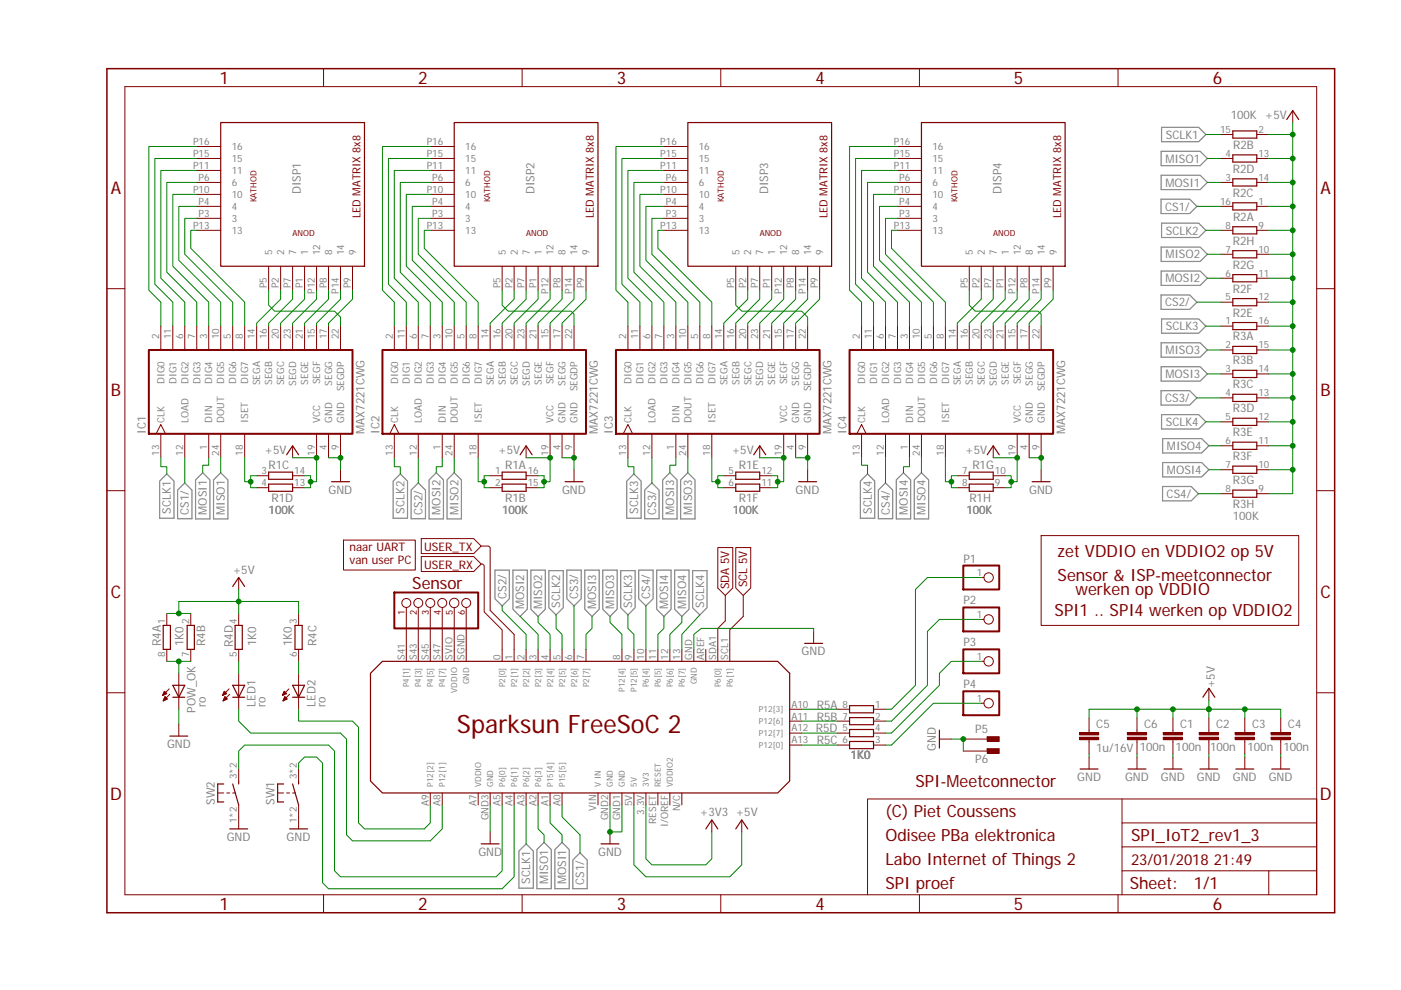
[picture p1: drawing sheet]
<svg xmlns="http://www.w3.org/2000/svg" width="297mm" height="210mm" viewBox="0 0 297 210" stroke-linecap="round" stroke-linejoin="round" font-family="sans-serif">
<defs><g id="words">
<text font-size="5.4" fill="#800000" x="96.9" y="155.5">Sparksun FreeSoC 2</text>
<g font-size="3.7" fill="#800000">
<text x="46.5" y="17.8">1</text>
<text x="88.6" y="17.8">2</text>
<text x="130.8" y="17.8">3</text>
<text x="172.9" y="17.8">4</text>
<text x="215" y="17.8">5</text>
<text x="257.1" y="17.8">6</text>
<text x="23.5" y="41.1">A</text>
<text x="280" y="41.1">A</text>
<text x="23.5" y="83.9">B</text>
<text x="280" y="83.9">B</text>
<text x="23.5" y="126.8">C</text>
<text x="280" y="126.8">C</text>
<text x="23.3" y="169.7">D</text>
<text x="279.8" y="169.7">D</text>
<text x="46.5" y="193">1</text>
<text x="88.6" y="193">2</text>
<text x="130.8" y="193">3</text>
<text x="172.9" y="193">4</text>
<text x="215" y="193">5</text>
<text x="257.1" y="193">6</text>
</g>
<g font-size="3.6" fill="#800000">
<text x="224.2" y="118">zet VDDIO en VDDIO2 op 5V</text>
<text x="87.4" y="125">Sensor</text>
<text x="224.2" y="123.1">Sensor &amp; ISP-meetconnector</text>
<text x="223.6" y="130.7">SPI1 .. SPI4 werken op VDDIO2</text>
<text x="228" y="126.3">werken op VDDIO</text>
<text x="194.1" y="166.9">SPI-Meetconnector</text>
<text x="187.7" y="173.3">(C) Piet Coussens</text>
<text x="187.7" y="178.4">Odisee PBa elektronica</text>
<text x="239.8" y="178.4">SPI_IoT2_rev1_3</text>
<text x="187.7" y="183.4">Labo Internet of Things 2</text>
<text x="187.7" y="188.5">SPI proef</text>
<text x="239.5" y="188.6">Sheet:</text>
<text x="253.1" y="188.5">1/1</text>
</g>
<text font-size="3.2" fill="#800000" x="239.8" y="183.4">23/01/2018 21:49</text>
<g font-size="2.5" fill="#808080">
<text x="247.2" y="29.4">SCLK1</text>
<text x="260.9" y="25.2">100K +5V</text>
<text x="247.1" y="34.5">MISO1</text>
<text x="261.4" y="31.6">R2B</text>
<text x="63.8" y="41.2" transform="rotate(-90 63.8 41.2)">DISP1</text>
<text x="113.3" y="41.2" transform="rotate(-90 113.3 41.2)">DISP2</text>
<text x="162.9" y="41.2" transform="rotate(-90 162.9 41.2)">DISP3</text>
<text x="212.4" y="41.2" transform="rotate(-90 212.4 41.2)">DISP4</text>
<text x="247.1" y="39.6">MOSI1</text>
<text x="261.4" y="41.7">R2C</text>
<text x="261.4" y="36.7">R2D</text>
<text x="247" y="44.7">CS1/</text>
<text x="261.4" y="46.8">R2A</text>
<text x="247.2" y="49.7">SCLK2</text>
<text x="261.4" y="51.9">R2H</text>
<text x="247.1" y="54.8">MISO2</text>
<text x="247.1" y="59.9">MOSI2</text>
<text x="261.4" y="57">R2G</text>
<text x="247" y="65">CS2/</text>
<text x="261.4" y="62.1">R2F</text>
<text x="247.2" y="70.1">SCLK3</text>
<text x="261.4" y="67.1">R2E</text>
<text x="247.1" y="75.1">MISO3</text>
<text x="261.4" y="72.2">R3A</text>
<text x="261.4" y="77.3">R3B</text>
<text x="247.1" y="80.2">MOSI3</text>
<text x="261.4" y="82.4">R3C</text>
<text x="247" y="85.3">CS3/</text>
<text x="261.4" y="87.4">R3D</text>
<text x="30.9" y="92" transform="rotate(-90 30.9 92)">IC1</text>
<text x="77.3" y="92" transform="rotate(-90 77.3 92)">MAX7221CWG</text>
<text x="80.5" y="92" transform="rotate(-90 80.5 92)">IC2</text>
<text x="126.8" y="92" transform="rotate(-90 126.8 92)">MAX7221CWG</text>
<text x="130" y="92" transform="rotate(-90 130 92)">IC3</text>
<text x="176.3" y="92" transform="rotate(-90 176.3 92)">MAX7221CWG</text>
<text x="179.5" y="92" transform="rotate(-90 179.5 92)">IC4</text>
<text x="225.8" y="92" transform="rotate(-90 225.8 92)">MAX7221CWG</text>
<text x="247.2" y="90.4">SCLK4</text>
<text x="247.4" y="95.4">MISO4</text>
<text x="261.4" y="92.5">R3E</text>
<text x="56.1" y="96.3">+5V</text>
<text x="57" y="99.5">R1C</text>
<text x="105.6" y="96.3">+5V</text>
<text x="107.1" y="99.5">R1A</text>
<text x="155.1" y="96.3">+5V</text>
<text x="156.6" y="99.5">R1E</text>
<text x="204.7" y="96.3">+5V</text>
<text x="206.2" y="99.5">R1G</text>
<text x="247.4" y="100.5">MOSI4</text>
<text x="261.4" y="97.6">R3F</text>
<text x="57.6" y="106.5">R1D</text>
<text x="69.7" y="104.7">GND</text>
<text x="107.1" y="106.5">R1B</text>
<text x="119.2" y="104.7">GND</text>
<text x="156.6" y="106.5">R1F</text>
<text x="168.7" y="104.7">GND</text>
<text x="205.5" y="106.5">R1H</text>
<text x="218.2" y="104.7">GND</text>
<text x="247.4" y="105.6">CS4/</text>
<text x="261.4" y="102.7">R3G</text>
<text x="261.4" y="107.8">R3H</text>
<text x="36.3" y="109" transform="rotate(-90 36.3 109)">SCLK1</text>
<text x="40.1" y="109.2" transform="rotate(-90 40.1 109.2)">CS1/</text>
<text x="43.9" y="109.2" transform="rotate(-90 43.9 109.2)">MOSI1</text>
<text x="47.7" y="109.2" transform="rotate(-90 47.7 109.2)">MISO1</text>
<text x="57" y="109">100K</text>
<text x="85.8" y="109" transform="rotate(-90 85.8 109)">SCLK2</text>
<text x="89.6" y="109.2" transform="rotate(-90 89.6 109.2)">CS2/</text>
<text x="93.4" y="109.2" transform="rotate(-90 93.4 109.2)">MOSI2</text>
<text x="97.2" y="109.2" transform="rotate(-90 97.2 109.2)">MISO2</text>
<text x="106.5" y="109">100K</text>
<text x="135.3" y="109" transform="rotate(-90 135.3 109)">SCLK3</text>
<text x="139.1" y="109.2" transform="rotate(-90 139.1 109.2)">CS3/</text>
<text x="142.9" y="109.2" transform="rotate(-90 142.9 109.2)">MOSI3</text>
<text x="146.7" y="109.2" transform="rotate(-90 146.7 109.2)">MISO3</text>
<text x="155.4" y="109">100K</text>
<text x="184.8" y="109" transform="rotate(-90 184.8 109)">SCLK4</text>
<text x="188.6" y="109.2" transform="rotate(-90 188.6 109.2)">CS4/</text>
<text x="192.4" y="109.2" transform="rotate(-90 192.4 109.2)">MOSI4</text>
<text x="196.3" y="109.2" transform="rotate(-90 196.3 109.2)">MISO4</text>
<text x="204.9" y="109">100K</text>
<text x="261.4" y="110.3">100K</text>
<text x="204.3" y="119.3">P1</text>
<text x="49.3" y="121.7">+5V</text>
<text x="107.4" y="127" transform="rotate(-90 107.4 127)">CS2/</text>
<text x="111.2" y="129.2" transform="rotate(-90 111.2 129.2)">MOSI2</text>
<text x="115" y="129.2" transform="rotate(-90 115 129.2)">MISO2</text>
<text x="118.8" y="128.9" transform="rotate(-90 118.8 128.9)">SCLK2</text>
<text x="122.6" y="127" transform="rotate(-90 122.6 127)">CS3/</text>
<text x="126.4" y="129.2" transform="rotate(-90 126.4 129.2)">MOSI3</text>
<text x="130.2" y="129.2" transform="rotate(-90 130.2 129.2)">MISO3</text>
<text x="134" y="128.9" transform="rotate(-90 134 128.9)">SCLK3</text>
<text x="137.8" y="127" transform="rotate(-90 137.8 127)">CS4/</text>
<text x="141.6" y="129.2" transform="rotate(-90 141.6 129.2)">MOSI4</text>
<text x="145.5" y="129.2" transform="rotate(-90 145.5 129.2)">MISO4</text>
<text x="149.3" y="128.9" transform="rotate(-90 149.3 128.9)">SCLK4</text>
<text x="204.3" y="128.2">P2</text>
<text x="34.1" y="137.1" transform="rotate(-90 34.1 137.1)">R4A</text>
<text x="38.9" y="137.1" transform="rotate(-90 38.9 137.1)">1K0</text>
<text x="43.5" y="137" transform="rotate(-90 43.5 137)">R4B</text>
<text x="49.3" y="137.2" transform="rotate(-90 49.3 137.2)">R4D</text>
<text x="54.3" y="137.1" transform="rotate(-90 54.3 137.1)">1K0</text>
<text x="61.9" y="137.1" transform="rotate(-90 61.9 137.1)">1K0</text>
<text x="67.1" y="137.1" transform="rotate(-90 67.1 137.1)">R4C</text>
<text x="204.3" y="137.1">P3</text>
<text x="170" y="139">GND</text>
<text x="43.6" y="149.9" transform="rotate(-90 43.6 149.9)">ro</text>
<text x="54.2" y="149.9" transform="rotate(-90 54.2 149.9)">LED1</text>
<text x="56.3" y="149.9" transform="rotate(-90 56.3 149.9)">ro</text>
<text x="66.9" y="149.9" transform="rotate(-90 66.9 149.9)">LED2</text>
<text x="69" y="149.9" transform="rotate(-90 69 149.9)">ro</text>
<text x="204.3" y="146">P4</text>
<text x="257.6" y="146" transform="rotate(-90 257.6 146)">+5V</text>
<text x="41.5" y="151.2" transform="rotate(-90 41.5 151.2)">POW_OK</text>
<text x="173" y="155.4">R5D</text>
<text x="173.2" y="150.3">R5A</text>
<text x="173.2" y="152.8">R5B</text>
<text x="206.8" y="155.5">P5</text>
<text x="232.4" y="154.5">C5</text>
<text x="242.6" y="154.5">C6</text>
<text x="250.2" y="154.5">C1</text>
<text x="257.8" y="154.5">C2</text>
<text x="265.5" y="154.5">C3</text>
<text x="273.1" y="154.5">C4</text>
<text x="35.4" y="158.7">GND</text>
<text x="173.2" y="157.9">R5C</text>
<text x="180.4" y="161.1">1K0</text>
<text x="198.4" y="159.3" transform="rotate(-90 198.4 159.3)">GND</text>
<text x="206.8" y="161.8">P6</text>
<text x="232.4" y="159.6">1u/16V</text>
<text x="241.6" y="159.2">100n</text>
<text x="249.3" y="159.2">100n</text>
<text x="256.6" y="159.2">100n</text>
<text x="264.5" y="159.2">100n</text>
<text x="272.1" y="159.2">100n</text>
<text x="228.4" y="165.7">GND</text>
<text x="238.5" y="165.7">GND</text>
<text x="246.1" y="165.7">GND</text>
<text x="253.8" y="165.7">GND</text>
<text x="261.4" y="165.7">GND</text>
<text x="269" y="165.7">GND</text>
<text x="45.5" y="170.7" transform="rotate(-90 45.5 170.7)">SW2</text>
<text x="58.2" y="170.7" transform="rotate(-90 58.2 170.7)">SW1</text>
<text x="148.4" y="173.1">+3V3 +5V</text>
<text x="48.1" y="178.4">GND</text>
<text x="60.8" y="178.4">GND</text>
<text x="101.4" y="181.5">GND</text>
<text x="126.8" y="181.5">GND</text>
<text x="112.4" y="187.5" transform="rotate(-90 112.4 187.5)">SCLK1</text>
<text x="116.2" y="187.6" transform="rotate(-90 116.2 187.6)">MISO1</text>
<text x="120.1" y="187.6" transform="rotate(-90 120.1 187.6)">MOSI1</text>
<text x="123.9" y="187.6" transform="rotate(-90 123.9 187.6)">CS1/</text>
</g>
<g font-size="2.5" fill="#800000">
<text x="74.1" y="117">naar UART</text>
<text x="74.1" y="119.6">van user PC</text>
<text x="90" y="116.8">USER_TX</text>
<text x="90" y="120.6">USER_RX</text>
<text x="154.6" y="125" transform="rotate(-90 154.6 125)">SDA 5V</text>
<text x="158.4" y="124.5" transform="rotate(-90 158.4 124.5)">SCL 5V</text>
</g>
<g font-size="2.3" fill="#800000">
<text x="76.4" y="46.3" transform="rotate(-90 76.4 46.3)">LED MATRIX 8x8</text>
<text x="125.9" y="46.3" transform="rotate(-90 125.9 46.3)">LED MATRIX 8x8</text>
<text x="175.4" y="46.3" transform="rotate(-90 175.4 46.3)">LED MATRIX 8x8</text>
<text x="225" y="46.3" transform="rotate(-90 225 46.3)">LED MATRIX 8x8</text>
</g>
<g font-size="2.1" fill="#808080">
<text x="258.7" y="28.2">15</text>
<text x="266.8" y="28.2">2</text>
<text x="40.9" y="35.8">P11</text>
<text x="40.9" y="33.3">P15</text>
<text x="40.9" y="30.7">P16</text>
<text x="49.1" y="34.4">15</text>
<text x="49.1" y="31.8">16</text>
<text x="90.5" y="35.8">P11</text>
<text x="90.5" y="33.3">P15</text>
<text x="90.5" y="30.7">P16</text>
<text x="98.7" y="34.4">15</text>
<text x="98.7" y="31.8">16</text>
<text x="140" y="35.8">P11</text>
<text x="140" y="33.3">P15</text>
<text x="140" y="30.7">P16</text>
<text x="148.2" y="34.4">15</text>
<text x="148.2" y="31.8">16</text>
<text x="189.5" y="35.8">P11</text>
<text x="189.5" y="33.3">P15</text>
<text x="189.5" y="30.7">P16</text>
<text x="197.7" y="34.4">15</text>
<text x="197.7" y="31.8">16</text>
<text x="259.9" y="33.3">4</text>
<text x="266.8" y="33.3">13</text>
<text x="40.9" y="40.9">P10</text>
<text x="42.1" y="38.3">P6</text>
<text x="49.1" y="42">10</text>
<text x="49.1" y="39.5">6</text>
<text x="49.1" y="36.9">11</text>
<text x="90.5" y="40.9">P10</text>
<text x="91.6" y="38.3">P6</text>
<text x="98.7" y="42">10</text>
<text x="98.7" y="39.5">6</text>
<text x="98.7" y="36.9">11</text>
<text x="140" y="40.9">P10</text>
<text x="141.2" y="38.3">P6</text>
<text x="148.2" y="42">10</text>
<text x="148.2" y="39.5">6</text>
<text x="148.2" y="36.9">11</text>
<text x="189.5" y="40.9">P10</text>
<text x="190.7" y="38.3">P6</text>
<text x="197.7" y="42">10</text>
<text x="197.7" y="39.5">6</text>
<text x="197.7" y="36.9">11</text>
<text x="259.9" y="38.3">3</text>
<text x="266.8" y="38.3">14</text>
<text x="42.1" y="46">P3</text>
<text x="42.1" y="43.4">P4</text>
<text x="49.1" y="47.1">3</text>
<text x="49.1" y="44.5">4</text>
<text x="91.6" y="46">P3</text>
<text x="91.6" y="43.4">P4</text>
<text x="98.7" y="47.1">3</text>
<text x="98.7" y="44.5">4</text>
<text x="141.2" y="46">P3</text>
<text x="141.2" y="43.4">P4</text>
<text x="148.2" y="47.1">3</text>
<text x="148.2" y="44.5">4</text>
<text x="190.7" y="46">P3</text>
<text x="190.7" y="43.4">P4</text>
<text x="197.7" y="47.1">3</text>
<text x="197.7" y="44.5">4</text>
<text x="258.7" y="43.4">16</text>
<text x="266.8" y="43.4">1</text>
<text x="40.9" y="48.5">P13</text>
<text x="49.1" y="49.6">13</text>
<text x="90.5" y="48.5">P13</text>
<text x="98.7" y="49.6">13</text>
<text x="140" y="48.5">P13</text>
<text x="148.2" y="49.6">13</text>
<text x="189.5" y="48.5">P13</text>
<text x="197.7" y="49.6">13</text>
<text x="259.9" y="53.6">7</text>
<text x="259.9" y="48.5">8</text>
<text x="266.8" y="53.6">10</text>
<text x="266.8" y="48.5">9</text>
<text x="57.7" y="54.1" transform="rotate(-90 57.7 54.1)">5</text>
<text x="60.3" y="54.1" transform="rotate(-90 60.3 54.1)">2</text>
<text x="62.8" y="54.1" transform="rotate(-90 62.8 54.1)">7</text>
<text x="65.3" y="54.1" transform="rotate(-90 65.3 54.1)">1</text>
<text x="67.9" y="54.1" transform="rotate(-90 67.9 54.1)">12</text>
<text x="70.4" y="54.1" transform="rotate(-90 70.4 54.1)">8</text>
<text x="73" y="54.1" transform="rotate(-90 73 54.1)">14</text>
<text x="75.5" y="54.1" transform="rotate(-90 75.5 54.1)">9</text>
<text x="107.2" y="54.1" transform="rotate(-90 107.2 54.1)">5</text>
<text x="109.8" y="54.1" transform="rotate(-90 109.8 54.1)">2</text>
<text x="112.3" y="54.1" transform="rotate(-90 112.3 54.1)">7</text>
<text x="114.8" y="54.1" transform="rotate(-90 114.8 54.1)">1</text>
<text x="117.4" y="54.1" transform="rotate(-90 117.4 54.1)">12</text>
<text x="119.9" y="54.1" transform="rotate(-90 119.9 54.1)">8</text>
<text x="122.5" y="54.1" transform="rotate(-90 122.5 54.1)">14</text>
<text x="125" y="54.1" transform="rotate(-90 125 54.1)">9</text>
<text x="156.8" y="54.1" transform="rotate(-90 156.8 54.1)">5</text>
<text x="159.3" y="54.1" transform="rotate(-90 159.3 54.1)">2</text>
<text x="161.8" y="54.1" transform="rotate(-90 161.8 54.1)">7</text>
<text x="164.4" y="54.1" transform="rotate(-90 164.4 54.1)">1</text>
<text x="166.9" y="54.1" transform="rotate(-90 166.9 54.1)">12</text>
<text x="169.5" y="54.1" transform="rotate(-90 169.5 54.1)">8</text>
<text x="172" y="54.1" transform="rotate(-90 172 54.1)">14</text>
<text x="174.5" y="54.1" transform="rotate(-90 174.5 54.1)">9</text>
<text x="206.3" y="54.1" transform="rotate(-90 206.3 54.1)">5</text>
<text x="208.8" y="54.1" transform="rotate(-90 208.8 54.1)">2</text>
<text x="211.3" y="54.1" transform="rotate(-90 211.3 54.1)">7</text>
<text x="213.9" y="54.1" transform="rotate(-90 213.9 54.1)">1</text>
<text x="216.4" y="54.1" transform="rotate(-90 216.4 54.1)">12</text>
<text x="219" y="54.1" transform="rotate(-90 219 54.1)">8</text>
<text x="221.5" y="54.1" transform="rotate(-90 221.5 54.1)">14</text>
<text x="224" y="54.1" transform="rotate(-90 224 54.1)">9</text>
<text x="259.9" y="58.7">6</text>
<text x="266.8" y="58.7">11</text>
<text x="56.6" y="61.2" transform="rotate(-90 56.6 61.2)">P5</text>
<text x="59.1" y="61.2" transform="rotate(-90 59.1 61.2)">P2</text>
<text x="61.7" y="61.2" transform="rotate(-90 61.7 61.2)">P7</text>
<text x="64.2" y="61.2" transform="rotate(-90 64.2 61.2)">P1</text>
<text x="66.8" y="62.3" transform="rotate(-90 66.8 62.3)">P12</text>
<text x="69.3" y="61.2" transform="rotate(-90 69.3 61.2)">P8</text>
<text x="71.8" y="62.3" transform="rotate(-90 71.8 62.3)">P14</text>
<text x="74.4" y="61.2" transform="rotate(-90 74.4 61.2)">P9</text>
<text x="106.1" y="61.2" transform="rotate(-90 106.1 61.2)">P5</text>
<text x="108.7" y="61.2" transform="rotate(-90 108.7 61.2)">P2</text>
<text x="111.2" y="61.2" transform="rotate(-90 111.2 61.2)">P7</text>
<text x="113.7" y="61.2" transform="rotate(-90 113.7 61.2)">P1</text>
<text x="116.3" y="62.3" transform="rotate(-90 116.3 62.3)">P12</text>
<text x="118.8" y="61.2" transform="rotate(-90 118.8 61.2)">P8</text>
<text x="121.3" y="62.3" transform="rotate(-90 121.3 62.3)">P14</text>
<text x="123.9" y="61.2" transform="rotate(-90 123.9 61.2)">P9</text>
<text x="155.6" y="61.2" transform="rotate(-90 155.6 61.2)">P5</text>
<text x="158.2" y="61.2" transform="rotate(-90 158.2 61.2)">P2</text>
<text x="160.7" y="61.2" transform="rotate(-90 160.7 61.2)">P7</text>
<text x="163.3" y="61.2" transform="rotate(-90 163.3 61.2)">P1</text>
<text x="165.8" y="62.3" transform="rotate(-90 165.8 62.3)">P12</text>
<text x="168.3" y="61.2" transform="rotate(-90 168.3 61.2)">P8</text>
<text x="170.9" y="62.3" transform="rotate(-90 170.9 62.3)">P14</text>
<text x="173.4" y="61.2" transform="rotate(-90 173.4 61.2)">P9</text>
<text x="205.2" y="61.2" transform="rotate(-90 205.2 61.2)">P5</text>
<text x="207.7" y="61.2" transform="rotate(-90 207.7 61.2)">P2</text>
<text x="210.2" y="61.2" transform="rotate(-90 210.2 61.2)">P7</text>
<text x="212.8" y="61.2" transform="rotate(-90 212.8 61.2)">P1</text>
<text x="215.3" y="62.3" transform="rotate(-90 215.3 62.3)">P12</text>
<text x="217.9" y="61.2" transform="rotate(-90 217.9 61.2)">P8</text>
<text x="220.4" y="62.3" transform="rotate(-90 220.4 62.3)">P14</text>
<text x="222.9" y="61.2" transform="rotate(-90 222.9 61.2)">P9</text>
<text x="259.9" y="63.7">5</text>
<text x="266.8" y="63.7">12</text>
<text x="33.7" y="71.9" transform="rotate(-90 33.7 71.9)">2</text>
<text x="36.3" y="71.9" transform="rotate(-90 36.3 71.9)">11</text>
<text x="38.8" y="71.9" transform="rotate(-90 38.8 71.9)">6</text>
<text x="41.4" y="71.9" transform="rotate(-90 41.4 71.9)">7</text>
<text x="43.9" y="71.9" transform="rotate(-90 43.9 71.9)">3</text>
<text x="46.4" y="71.9" transform="rotate(-90 46.4 71.9)">10</text>
<text x="49" y="71.9" transform="rotate(-90 49 71.9)">5</text>
<text x="51.5" y="71.9" transform="rotate(-90 51.5 71.9)">8</text>
<text x="54.1" y="71.9" transform="rotate(-90 54.1 71.9)">14</text>
<text x="56.6" y="71.9" transform="rotate(-90 56.6 71.9)">16</text>
<text x="59.1" y="71.9" transform="rotate(-90 59.1 71.9)">20</text>
<text x="61.7" y="71.9" transform="rotate(-90 61.7 71.9)">23</text>
<text x="64.2" y="71.9" transform="rotate(-90 64.2 71.9)">21</text>
<text x="66.8" y="71.9" transform="rotate(-90 66.8 71.9)">15</text>
<text x="69.3" y="71.9" transform="rotate(-90 69.3 71.9)">17</text>
<text x="71.8" y="71.9" transform="rotate(-90 71.8 71.9)">22</text>
<text x="83.3" y="71.9" transform="rotate(-90 83.3 71.9)">2</text>
<text x="85.8" y="71.9" transform="rotate(-90 85.8 71.9)">11</text>
<text x="88.3" y="71.9" transform="rotate(-90 88.3 71.9)">6</text>
<text x="90.9" y="71.9" transform="rotate(-90 90.9 71.9)">7</text>
<text x="93.4" y="71.9" transform="rotate(-90 93.4 71.9)">3</text>
<text x="96" y="71.9" transform="rotate(-90 96 71.9)">10</text>
<text x="98.5" y="71.9" transform="rotate(-90 98.5 71.9)">5</text>
<text x="101" y="71.9" transform="rotate(-90 101 71.9)">8</text>
<text x="103.6" y="71.9" transform="rotate(-90 103.6 71.9)">14</text>
<text x="106.1" y="71.9" transform="rotate(-90 106.1 71.9)">16</text>
<text x="108.7" y="71.9" transform="rotate(-90 108.7 71.9)">20</text>
<text x="111.2" y="71.9" transform="rotate(-90 111.2 71.9)">23</text>
<text x="113.7" y="71.9" transform="rotate(-90 113.7 71.9)">21</text>
<text x="116.3" y="71.9" transform="rotate(-90 116.3 71.9)">15</text>
<text x="118.8" y="71.9" transform="rotate(-90 118.8 71.9)">17</text>
<text x="121.3" y="71.9" transform="rotate(-90 121.3 71.9)">22</text>
<text x="132.8" y="71.9" transform="rotate(-90 132.8 71.9)">2</text>
<text x="135.3" y="71.9" transform="rotate(-90 135.3 71.9)">11</text>
<text x="137.9" y="71.9" transform="rotate(-90 137.9 71.9)">6</text>
<text x="140.4" y="71.9" transform="rotate(-90 140.4 71.9)">7</text>
<text x="142.9" y="71.9" transform="rotate(-90 142.9 71.9)">3</text>
<text x="145.5" y="71.9" transform="rotate(-90 145.5 71.9)">10</text>
<text x="148" y="71.9" transform="rotate(-90 148 71.9)">5</text>
<text x="150.6" y="71.9" transform="rotate(-90 150.6 71.9)">8</text>
<text x="153.1" y="71.9" transform="rotate(-90 153.1 71.9)">14</text>
<text x="155.6" y="71.9" transform="rotate(-90 155.6 71.9)">16</text>
<text x="158.2" y="71.9" transform="rotate(-90 158.2 71.9)">20</text>
<text x="160.7" y="71.9" transform="rotate(-90 160.7 71.9)">23</text>
<text x="163.3" y="71.9" transform="rotate(-90 163.3 71.9)">21</text>
<text x="165.8" y="71.9" transform="rotate(-90 165.8 71.9)">15</text>
<text x="168.3" y="71.9" transform="rotate(-90 168.3 71.9)">17</text>
<text x="170.9" y="71.9" transform="rotate(-90 170.9 71.9)">22</text>
<text x="182.3" y="71.9" transform="rotate(-90 182.3 71.9)">2</text>
<text x="184.8" y="71.9" transform="rotate(-90 184.8 71.9)">11</text>
<text x="187.4" y="71.9" transform="rotate(-90 187.4 71.9)">6</text>
<text x="189.9" y="71.9" transform="rotate(-90 189.9 71.9)">7</text>
<text x="192.5" y="71.9" transform="rotate(-90 192.5 71.9)">3</text>
<text x="195" y="71.9" transform="rotate(-90 195 71.9)">10</text>
<text x="197.5" y="71.9" transform="rotate(-90 197.5 71.9)">5</text>
<text x="200.1" y="71.9" transform="rotate(-90 200.1 71.9)">8</text>
<text x="202.6" y="71.9" transform="rotate(-90 202.6 71.9)">14</text>
<text x="205.2" y="71.9" transform="rotate(-90 205.2 71.9)">16</text>
<text x="207.7" y="71.9" transform="rotate(-90 207.7 71.9)">20</text>
<text x="210.2" y="71.9" transform="rotate(-90 210.2 71.9)">23</text>
<text x="212.8" y="71.9" transform="rotate(-90 212.8 71.9)">21</text>
<text x="215.3" y="71.9" transform="rotate(-90 215.3 71.9)">15</text>
<text x="217.9" y="71.9" transform="rotate(-90 217.9 71.9)">17</text>
<text x="220.4" y="71.9" transform="rotate(-90 220.4 71.9)">22</text>
<text x="259.9" y="68.8">1</text>
<text x="266.8" y="68.8">16</text>
<text x="259.9" y="73.9">2</text>
<text x="266.8" y="73.9">15</text>
<text x="34.9" y="81.4" transform="rotate(-90 34.9 81.4)">DIG0</text>
<text x="37.4" y="81.4" transform="rotate(-90 37.4 81.4)">DIG1</text>
<text x="39.9" y="81.4" transform="rotate(-90 39.9 81.4)">DIG2</text>
<text x="42.5" y="81.4" transform="rotate(-90 42.5 81.4)">DIG3</text>
<text x="45" y="81.4" transform="rotate(-90 45 81.4)">DIG4</text>
<text x="47.6" y="81.4" transform="rotate(-90 47.6 81.4)">DIG5</text>
<text x="50.1" y="81.4" transform="rotate(-90 50.1 81.4)">DIG6</text>
<text x="52.6" y="81.4" transform="rotate(-90 52.6 81.4)">DIG7</text>
<text x="55.2" y="81.7" transform="rotate(-90 55.2 81.7)">SEGA</text>
<text x="57.7" y="81.7" transform="rotate(-90 57.7 81.7)">SEGB</text>
<text x="60.3" y="81.7" transform="rotate(-90 60.3 81.7)">SEGC</text>
<text x="62.8" y="81.9" transform="rotate(-90 62.8 81.9)">SEGD</text>
<text x="65.3" y="81.6" transform="rotate(-90 65.3 81.6)">SEGE</text>
<text x="67.9" y="81.5" transform="rotate(-90 67.9 81.5)">SEGF</text>
<text x="70.4" y="81.8" transform="rotate(-90 70.4 81.8)">SEGG</text>
<text x="73" y="83" transform="rotate(-90 73 83)">SEGDP</text>
<text x="84.4" y="81.4" transform="rotate(-90 84.4 81.4)">DIG0</text>
<text x="86.9" y="81.4" transform="rotate(-90 86.9 81.4)">DIG1</text>
<text x="89.4" y="81.4" transform="rotate(-90 89.4 81.4)">DIG2</text>
<text x="92" y="81.4" transform="rotate(-90 92 81.4)">DIG3</text>
<text x="94.5" y="81.4" transform="rotate(-90 94.5 81.4)">DIG4</text>
<text x="97.1" y="81.4" transform="rotate(-90 97.1 81.4)">DIG5</text>
<text x="99.6" y="81.4" transform="rotate(-90 99.6 81.4)">DIG6</text>
<text x="102.1" y="81.4" transform="rotate(-90 102.1 81.4)">DIG7</text>
<text x="104.7" y="81.7" transform="rotate(-90 104.7 81.7)">SEGA</text>
<text x="107.2" y="81.7" transform="rotate(-90 107.2 81.7)">SEGB</text>
<text x="109.8" y="81.7" transform="rotate(-90 109.8 81.7)">SEGC</text>
<text x="112.3" y="81.9" transform="rotate(-90 112.3 81.9)">SEGD</text>
<text x="114.8" y="81.6" transform="rotate(-90 114.8 81.6)">SEGE</text>
<text x="117.4" y="81.5" transform="rotate(-90 117.4 81.5)">SEGF</text>
<text x="119.9" y="81.8" transform="rotate(-90 119.9 81.8)">SEGG</text>
<text x="122.5" y="83" transform="rotate(-90 122.5 83)">SEGDP</text>
<text x="133.9" y="81.4" transform="rotate(-90 133.9 81.4)">DIG0</text>
<text x="136.4" y="81.4" transform="rotate(-90 136.4 81.4)">DIG1</text>
<text x="139" y="81.4" transform="rotate(-90 139 81.4)">DIG2</text>
<text x="141.5" y="81.4" transform="rotate(-90 141.5 81.4)">DIG3</text>
<text x="144.1" y="81.4" transform="rotate(-90 144.1 81.4)">DIG4</text>
<text x="146.6" y="81.4" transform="rotate(-90 146.6 81.4)">DIG5</text>
<text x="149.1" y="81.4" transform="rotate(-90 149.1 81.4)">DIG6</text>
<text x="151.7" y="81.4" transform="rotate(-90 151.7 81.4)">DIG7</text>
<text x="154.2" y="81.7" transform="rotate(-90 154.2 81.7)">SEGA</text>
<text x="156.8" y="81.7" transform="rotate(-90 156.8 81.7)">SEGB</text>
<text x="159.3" y="81.7" transform="rotate(-90 159.3 81.7)">SEGC</text>
<text x="161.8" y="81.9" transform="rotate(-90 161.8 81.9)">SEGD</text>
<text x="164.4" y="81.6" transform="rotate(-90 164.4 81.6)">SEGE</text>
<text x="166.9" y="81.5" transform="rotate(-90 166.9 81.5)">SEGF</text>
<text x="169.5" y="81.8" transform="rotate(-90 169.5 81.8)">SEGG</text>
<text x="172" y="83" transform="rotate(-90 172 83)">SEGDP</text>
<text x="183.4" y="81.4" transform="rotate(-90 183.4 81.4)">DIG0</text>
<text x="186" y="81.4" transform="rotate(-90 186 81.4)">DIG1</text>
<text x="188.5" y="81.4" transform="rotate(-90 188.5 81.4)">DIG2</text>
<text x="191" y="81.4" transform="rotate(-90 191 81.4)">DIG3</text>
<text x="193.6" y="81.4" transform="rotate(-90 193.6 81.4)">DIG4</text>
<text x="196.1" y="81.4" transform="rotate(-90 196.1 81.4)">DIG5</text>
<text x="198.7" y="81.4" transform="rotate(-90 198.7 81.4)">DIG6</text>
<text x="201.2" y="81.4" transform="rotate(-90 201.2 81.4)">DIG7</text>
<text x="203.7" y="81.7" transform="rotate(-90 203.7 81.7)">SEGA</text>
<text x="206.3" y="81.7" transform="rotate(-90 206.3 81.7)">SEGB</text>
<text x="208.8" y="81.7" transform="rotate(-90 208.8 81.7)">SEGC</text>
<text x="211.3" y="81.9" transform="rotate(-90 211.3 81.9)">SEGD</text>
<text x="213.9" y="81.6" transform="rotate(-90 213.9 81.6)">SEGE</text>
<text x="216.4" y="81.5" transform="rotate(-90 216.4 81.5)">SEGF</text>
<text x="219" y="81.8" transform="rotate(-90 219 81.8)">SEGG</text>
<text x="221.5" y="83" transform="rotate(-90 221.5 83)">SEGDP</text>
<text x="259.9" y="79">3</text>
<text x="266.8" y="79">14</text>
<text x="34.9" y="89.7" transform="rotate(-90 34.9 89.7)">CLK</text>
<text x="39.9" y="89.7" transform="rotate(-90 39.9 89.7)">LOAD</text>
<text x="45" y="89.7" transform="rotate(-90 45 89.7)">DIN</text>
<text x="47.6" y="89.7" transform="rotate(-90 47.6 89.7)">DOUT</text>
<text x="52.6" y="89.7" transform="rotate(-90 52.6 89.7)">ISET</text>
<text x="67.9" y="89.7" transform="rotate(-90 67.9 89.7)">VCC</text>
<text x="70.4" y="89.7" transform="rotate(-90 70.4 89.7)">GND</text>
<text x="73" y="89.7" transform="rotate(-90 73 89.7)">GND</text>
<text x="84.4" y="89.7" transform="rotate(-90 84.4 89.7)">CLK</text>
<text x="89.4" y="89.7" transform="rotate(-90 89.4 89.7)">LOAD</text>
<text x="94.5" y="89.7" transform="rotate(-90 94.5 89.7)">DIN</text>
<text x="97.1" y="89.7" transform="rotate(-90 97.1 89.7)">DOUT</text>
<text x="102.1" y="89.7" transform="rotate(-90 102.1 89.7)">ISET</text>
<text x="117.4" y="89.7" transform="rotate(-90 117.4 89.7)">VCC</text>
<text x="119.9" y="89.7" transform="rotate(-90 119.9 89.7)">GND</text>
<text x="122.5" y="89.7" transform="rotate(-90 122.5 89.7)">GND</text>
<text x="133.9" y="89.7" transform="rotate(-90 133.9 89.7)">CLK</text>
<text x="139" y="89.7" transform="rotate(-90 139 89.7)">LOAD</text>
<text x="144.1" y="89.7" transform="rotate(-90 144.1 89.7)">DIN</text>
<text x="146.6" y="89.7" transform="rotate(-90 146.6 89.7)">DOUT</text>
<text x="151.7" y="89.7" transform="rotate(-90 151.7 89.7)">ISET</text>
<text x="166.9" y="89.7" transform="rotate(-90 166.9 89.7)">VCC</text>
<text x="169.5" y="89.7" transform="rotate(-90 169.5 89.7)">GND</text>
<text x="172" y="89.7" transform="rotate(-90 172 89.7)">GND</text>
<text x="183.4" y="89.7" transform="rotate(-90 183.4 89.7)">CLK</text>
<text x="188.5" y="89.7" transform="rotate(-90 188.5 89.7)">LOAD</text>
<text x="193.6" y="89.7" transform="rotate(-90 193.6 89.7)">DIN</text>
<text x="196.1" y="89.7" transform="rotate(-90 196.1 89.7)">DOUT</text>
<text x="201.2" y="89.7" transform="rotate(-90 201.2 89.7)">ISET</text>
<text x="216.4" y="89.7" transform="rotate(-90 216.4 89.7)">VCC</text>
<text x="219" y="89.7" transform="rotate(-90 219 89.7)">GND</text>
<text x="221.5" y="89.7" transform="rotate(-90 221.5 89.7)">GND</text>
<text x="259.9" y="84.1">4</text>
<text x="259.9" y="89.1">5</text>
<text x="266.8" y="84.1">13</text>
<text x="266.8" y="89.1">12</text>
<text x="43.9" y="95.5" transform="rotate(-90 43.9 95.5)">1</text>
<text x="69.3" y="95.5" transform="rotate(-90 69.3 95.5)">4</text>
<text x="71.8" y="95.5" transform="rotate(-90 71.8 95.5)">9</text>
<text x="93.4" y="95.5" transform="rotate(-90 93.4 95.5)">1</text>
<text x="118.8" y="95.5" transform="rotate(-90 118.8 95.5)">4</text>
<text x="121.3" y="95.5" transform="rotate(-90 121.3 95.5)">9</text>
<text x="142.9" y="95.5" transform="rotate(-90 142.9 95.5)">1</text>
<text x="168.3" y="95.5" transform="rotate(-90 168.3 95.5)">4</text>
<text x="170.9" y="95.5" transform="rotate(-90 170.9 95.5)">9</text>
<text x="192.5" y="95.5" transform="rotate(-90 192.5 95.5)">1</text>
<text x="217.9" y="95.5" transform="rotate(-90 217.9 95.5)">4</text>
<text x="220.4" y="95.5" transform="rotate(-90 220.4 95.5)">9</text>
<text x="259.9" y="94.2">6</text>
<text x="266.8" y="94.2">11</text>
<text x="33.7" y="96.7" transform="rotate(-90 33.7 96.7)">13</text>
<text x="38.8" y="96.7" transform="rotate(-90 38.8 96.7)">12</text>
<text x="46.4" y="96.7" transform="rotate(-90 46.4 96.7)">24</text>
<text x="51.5" y="96.7" transform="rotate(-90 51.5 96.7)">18</text>
<text x="55.4" y="100.5">3</text>
<text x="62.4" y="100.5">14</text>
<text x="66.8" y="96.7" transform="rotate(-90 66.8 96.7)">19</text>
<text x="83.3" y="96.7" transform="rotate(-90 83.3 96.7)">13</text>
<text x="88.3" y="96.7" transform="rotate(-90 88.3 96.7)">12</text>
<text x="96" y="96.7" transform="rotate(-90 96 96.7)">24</text>
<text x="101" y="96.7" transform="rotate(-90 101 96.7)">18</text>
<text x="105" y="100.5">1</text>
<text x="111.9" y="100.5">16</text>
<text x="116.3" y="96.7" transform="rotate(-90 116.3 96.7)">19</text>
<text x="132.8" y="96.7" transform="rotate(-90 132.8 96.7)">13</text>
<text x="137.9" y="96.7" transform="rotate(-90 137.9 96.7)">12</text>
<text x="145.5" y="96.7" transform="rotate(-90 145.5 96.7)">24</text>
<text x="150.6" y="96.7" transform="rotate(-90 150.6 96.7)">18</text>
<text x="154.5" y="100.5">5</text>
<text x="161.4" y="100.5">12</text>
<text x="165.8" y="96.7" transform="rotate(-90 165.8 96.7)">19</text>
<text x="182.3" y="96.7" transform="rotate(-90 182.3 96.7)">13</text>
<text x="187.4" y="96.7" transform="rotate(-90 187.4 96.7)">12</text>
<text x="195" y="96.7" transform="rotate(-90 195 96.7)">24</text>
<text x="200.1" y="96.7" transform="rotate(-90 200.1 96.7)">18</text>
<text x="204" y="100.5">7</text>
<text x="210.9" y="100.5">10</text>
<text x="215.3" y="96.7" transform="rotate(-90 215.3 96.7)">19</text>
<text x="259.9" y="99.3">7</text>
<text x="266.8" y="99.3">10</text>
<text x="55.4" y="103.1">4</text>
<text x="62.4" y="103.1">13</text>
<text x="105" y="103.1">2</text>
<text x="111.9" y="103.1">15</text>
<text x="154.5" y="103.1">6</text>
<text x="161.4" y="103.1">11</text>
<text x="204" y="103.1">8</text>
<text x="210.9" y="103.1">9</text>
<text x="259.9" y="104.4">8</text>
<text x="266.8" y="104.4">9</text>
<text x="207.1" y="122.1">1</text>
<text x="207.1" y="131">1</text>
<text x="35" y="132.3" transform="rotate(-90 35 132.3)">1</text>
<text x="40.1" y="132.3" transform="rotate(-90 40.1 132.3)">2</text>
<text x="50.2" y="132.3" transform="rotate(-90 50.2 132.3)">4</text>
<text x="62.9" y="132.3" transform="rotate(-90 62.9 132.3)">3</text>
<text x="35" y="139.3" transform="rotate(-90 35 139.3)">8</text>
<text x="40.1" y="139.3" transform="rotate(-90 40.1 139.3)">7</text>
<text x="50.2" y="139.3" transform="rotate(-90 50.2 139.3)">5</text>
<text x="62.9" y="139.3" transform="rotate(-90 62.9 139.3)">6</text>
<text x="85.8" y="139.9" transform="rotate(-90 85.8 139.9)">S41</text>
<text x="88.3" y="139.9" transform="rotate(-90 88.3 139.9)">S43</text>
<text x="90.9" y="139.9" transform="rotate(-90 90.9 139.9)">S45</text>
<text x="93.4" y="139.9" transform="rotate(-90 93.4 139.9)">S47</text>
<text x="96" y="139.9" transform="rotate(-90 96 139.9)">SVIO</text>
<text x="98.5" y="139.9" transform="rotate(-90 98.5 139.9)">SGND</text>
<text x="106.1" y="139.9" transform="rotate(-90 106.1 139.9)">0</text>
<text x="108.7" y="139.9" transform="rotate(-90 108.7 139.9)">1</text>
<text x="111.2" y="139.9" transform="rotate(-90 111.2 139.9)">2</text>
<text x="113.7" y="139.9" transform="rotate(-90 113.7 139.9)">3</text>
<text x="116.3" y="139.9" transform="rotate(-90 116.3 139.9)">4</text>
<text x="118.8" y="139.9" transform="rotate(-90 118.8 139.9)">5</text>
<text x="121.3" y="139.9" transform="rotate(-90 121.3 139.9)">6</text>
<text x="123.9" y="139.9" transform="rotate(-90 123.9 139.9)">7</text>
<text x="131.5" y="139.9" transform="rotate(-90 131.5 139.9)">8</text>
<text x="134" y="139.9" transform="rotate(-90 134 139.9)">9</text>
<text x="136.6" y="139.9" transform="rotate(-90 136.6 139.9)">10</text>
<text x="139.1" y="139.9" transform="rotate(-90 139.1 139.9)">11</text>
<text x="141.7" y="139.9" transform="rotate(-90 141.7 139.9)">12</text>
<text x="144.2" y="139.9" transform="rotate(-90 144.2 139.9)">13</text>
<text x="146.7" y="139.9" transform="rotate(-90 146.7 139.9)">GND</text>
<text x="149.3" y="139.9" transform="rotate(-90 149.3 139.9)">AREF</text>
<text x="151.8" y="139.9" transform="rotate(-90 151.8 139.9)">SDA1</text>
<text x="154.4" y="139.9" transform="rotate(-90 154.4 139.9)">SCL1</text>
<text x="207.1" y="139.9">1</text>
<text x="207.1" y="148.8">1</text>
<text x="167.8" y="150.1">A10</text>
<text x="167.8" y="152.6">A11</text>
<text x="167.8" y="155.2">A12</text>
<text x="178.6" y="150.1">8</text>
<text x="178.6" y="152.6">7</text>
<text x="178.6" y="155.2">5</text>
<text x="185.5" y="150.1">1</text>
<text x="185.5" y="152.6">2</text>
<text x="185.5" y="155.2">4</text>
<text x="167.8" y="157.7">A13</text>
<text x="178.6" y="157.7">6</text>
<text x="185.5" y="157.7">3</text>
<text x="50.2" y="165.3" transform="rotate(-90 50.2 165.3)">3*2</text>
<text x="62.9" y="165.3" transform="rotate(-90 62.9 165.3)">3*2</text>
<text x="90.9" y="171" transform="rotate(-90 90.9 171)">A9</text>
<text x="93.4" y="171" transform="rotate(-90 93.4 171)">A8</text>
<text x="101" y="171" transform="rotate(-90 101 171)">A7</text>
<text x="106.1" y="171" transform="rotate(-90 106.1 171)">A5</text>
<text x="108.7" y="171" transform="rotate(-90 108.7 171)">A4</text>
<text x="111.2" y="171" transform="rotate(-90 111.2 171)">A3</text>
<text x="113.7" y="171" transform="rotate(-90 113.7 171)">A2</text>
<text x="116.3" y="171" transform="rotate(-90 116.3 171)">A1</text>
<text x="118.8" y="171" transform="rotate(-90 118.8 171)">A0</text>
<text x="126.4" y="172" transform="rotate(-90 126.4 172)">VIN</text>
<text x="134" y="171" transform="rotate(-90 134 171)">5V</text>
<text x="136.6" y="172.8" transform="rotate(-90 136.6 172.8)">3.3V</text>
<text x="144.2" y="172.1" transform="rotate(-90 144.2 172.1)">N/C</text>
<text x="50.2" y="174.6" transform="rotate(-90 50.2 174.6)">1*2</text>
<text x="62.9" y="174.6" transform="rotate(-90 62.9 174.6)">1*2</text>
<text x="103.6" y="174" transform="rotate(-90 103.6 174)">GND3</text>
<text x="129" y="174" transform="rotate(-90 129 174)">GND2</text>
<text x="131.5" y="174" transform="rotate(-90 131.5 174)">GND1</text>
<text x="139.1" y="174.7" transform="rotate(-90 139.1 174.7)">RESET</text>
<text x="141.7" y="175.3" transform="rotate(-90 141.7 175.3)">I/OREF</text>
</g>
<g font-size="2" fill="#800000">
<text x="85.8" y="130.4" transform="rotate(-90 85.8 130.4)">1</text>
<text x="88.4" y="130.4" transform="rotate(-90 88.4 130.4)">2</text>
<text x="90.9" y="130.4" transform="rotate(-90 90.9 130.4)">3</text>
<text x="93.4" y="130.4" transform="rotate(-90 93.4 130.4)">4</text>
<text x="96" y="130.4" transform="rotate(-90 96 130.4)">5</text>
<text x="98.5" y="130.4" transform="rotate(-90 98.5 130.4)">6</text>
</g>
<g font-size="1.8" fill="#800000">
<text x="54.4" y="42.9" transform="rotate(-90 54.4 42.9)">KATHOD</text>
<text x="103.9" y="42.9" transform="rotate(-90 103.9 42.9)">KATHOD</text>
<text x="153.5" y="42.9" transform="rotate(-90 153.5 42.9)">KATHOD</text>
<text x="203" y="42.9" transform="rotate(-90 203 42.9)">KATHOD</text>
<text x="62" y="50.1">ANOD</text>
<text x="111.5" y="50.1">ANOD</text>
<text x="161.1" y="50.1">ANOD</text>
<text x="210.6" y="50.1">ANOD</text>
</g>
<g font-size="1.8" fill="#808080">
<text x="86.8" y="145.8" transform="rotate(-90 86.8 145.8)">P4[1]</text>
<text x="89.3" y="145.8" transform="rotate(-90 89.3 145.8)">P4[3]</text>
<text x="91.9" y="145.8" transform="rotate(-90 91.9 145.8)">P4[5]</text>
<text x="94.4" y="145.8" transform="rotate(-90 94.4 145.8)">P4[7]</text>
<text x="96.9" y="146.9" transform="rotate(-90 96.9 146.9)">VDDIO</text>
<text x="99.5" y="145.1" transform="rotate(-90 99.5 145.1)">GND</text>
<text x="107.1" y="145.8" transform="rotate(-90 107.1 145.8)">P2[0]</text>
<text x="109.6" y="145.8" transform="rotate(-90 109.6 145.8)">P2[1]</text>
<text x="112.2" y="145.8" transform="rotate(-90 112.2 145.8)">P2[2]</text>
<text x="114.7" y="145.8" transform="rotate(-90 114.7 145.8)">P2[3]</text>
<text x="117.3" y="145.8" transform="rotate(-90 117.3 145.8)">P2[4]</text>
<text x="119.8" y="145.8" transform="rotate(-90 119.8 145.8)">P2[5]</text>
<text x="122.3" y="145.8" transform="rotate(-90 122.3 145.8)">P2[6]</text>
<text x="124.9" y="145.8" transform="rotate(-90 124.9 145.8)">P2[7]</text>
<text x="132.5" y="146.8" transform="rotate(-90 132.5 146.8)">P12[4]</text>
<text x="135" y="146.8" transform="rotate(-90 135 146.8)">P12[5]</text>
<text x="137.6" y="145.8" transform="rotate(-90 137.6 145.8)">P6[4]</text>
<text x="140.1" y="145.8" transform="rotate(-90 140.1 145.8)">P6[5]</text>
<text x="142.7" y="145.8" transform="rotate(-90 142.7 145.8)">P6[6]</text>
<text x="145.2" y="145.8" transform="rotate(-90 145.2 145.8)">P6[7]</text>
<text x="147.7" y="145.1" transform="rotate(-90 147.7 145.1)">GND</text>
<text x="152.8" y="145.8" transform="rotate(-90 152.8 145.8)">P6[0]</text>
<text x="155.4" y="145.8" transform="rotate(-90 155.4 145.8)">P6[1]</text>
<text x="160.9" y="151.1">P12[3]</text>
<text x="160.9" y="153.6">P12[6]</text>
<text x="160.9" y="158.7">P12[0]</text>
<text x="160.9" y="156.1">P12[7]</text>
<text x="91.9" y="166.9" transform="rotate(-90 91.9 166.9)">P12[2]</text>
<text x="94.4" y="166.9" transform="rotate(-90 94.4 166.9)">P12[1]</text>
<text x="102" y="166.9" transform="rotate(-90 102 166.9)">VDDIO</text>
<text x="104.6" y="166.9" transform="rotate(-90 104.6 166.9)">GND</text>
<text x="107.1" y="166.9" transform="rotate(-90 107.1 166.9)">P6[0]</text>
<text x="109.6" y="166.9" transform="rotate(-90 109.6 166.9)">P6[1]</text>
<text x="112.2" y="166.9" transform="rotate(-90 112.2 166.9)">P6[2]</text>
<text x="114.7" y="166.9" transform="rotate(-90 114.7 166.9)">P6[3]</text>
<text x="117.3" y="166.9" transform="rotate(-90 117.3 166.9)">P15[4]</text>
<text x="119.8" y="166.9" transform="rotate(-90 119.8 166.9)">P15[5]</text>
<text x="127.4" y="166.9" transform="rotate(-90 127.4 166.9)">V IN</text>
<text x="130" y="166.9" transform="rotate(-90 130 166.9)">GND</text>
<text x="132.5" y="166.9" transform="rotate(-90 132.5 166.9)">GND</text>
<text x="135" y="166.9" transform="rotate(-90 135 166.9)">5V</text>
<text x="137.6" y="166.9" transform="rotate(-90 137.6 166.9)">3V3</text>
<text x="140.1" y="166.9" transform="rotate(-90 140.1 166.9)">RESET</text>
<text x="142.7" y="166.9" transform="rotate(-90 142.7 166.9)">VDDIO2</text>
</g>
</g></defs>
<path d="M22.2 14.2l261.1 179.9M283.3 14.2l-261.1 179.9" fill="none" stroke="#fff" stroke-width=".21"/>
<g fill="none" stroke="#808080" stroke-width=".25">
<path d="M246.2 32.1h8.3l1.5 1.5-1.5 1.5h-8.3zM246.2 37.2h8.3l1.5 1.5-1.5 1.5h-8.3zM246.3 27h7.8l1.6 1.5-1.6 1.6h-7.8zM246.2 42.2h6l1.6 1.6-1.6 1.5h-6zM246.2 52.4h8.3l1.5 1.5-1.5 1.6h-8.3zM246.2 57.5h8.3l1.5 1.5-1.5 1.5h-8.3zM246.3 47.3h7.8l1.6 1.6-1.6 1.5h-7.8zM246.2 62.6h6l1.6 1.5-1.6 1.5h-6zM246.2 72.7h8.3l1.5 1.5-1.5 1.6h-8.3zM246.2 77.8h8.3l1.5 1.5-1.5 1.5h-8.3zM246.3 67.6h7.8l1.6 1.6-1.6 1.5h-7.8zM246.2 82.9h6l1.6 1.5-1.6 1.5h-6z"/>
<path d="M246.3 87.9h7.8l1.6 1.6-1.6 1.5h-7.8zM246.5 93h8.3l1.5 1.6-1.5 1.5h-8.3zM246.5 98.1h8.3l1.5 1.5-1.5 1.6h-8.3zM35.4 100.5l1.5 1.5v7.9h-3.1v-7.9zM39.2 102.4l1.5 1.5v6.1h-3v-6.1zM43 100.3l1.5 1.5v8.3h-3v-8.3zM46.8 100.3l1.5 1.5v8.3h-3v-8.3zM84.9 100.5l1.5 1.5v7.9h-3v-7.9zM88.7 102.4l1.5 1.5v6.1h-3v-6.1zM92.5 100.3l1.5 1.5v8.3h-3v-8.3zM96.3 100.3l1.5 1.5v8.3h-3v-8.3zM134.4 100.5l1.5 1.5v7.9h-3v-7.9z"/>
<path d="M138.2 102.4l1.5 1.5v6.1h-3v-6.1zM142 100.3l1.5 1.5v8.3h-3v-8.3zM145.8 100.3l1.6 1.5v8.3h-3.1v-8.3zM183.9 100.5l1.6 1.5v7.9h-3.1v-7.9zM187.7 102.4l1.6 1.5v6.1h-3.1v-6.1zM191.6 100.3l1.5 1.5v8.3h-3.1v-8.3zM195.4 100.3l1.5 1.5v8.3h-3.1v-8.3zM246.5 103.2h6.1l1.5 1.5-1.5 1.5h-6.1zM104.9 120.9h3.1v6.1l-1.5 1.5-1.6-1.5zM108.8 120.9h3v8.3l-1.5 1.5-1.5-1.5zM112.6 120.9h3v8.3l-1.5 1.5-1.5-1.5zM116.4 121h3v7.9l-1.5 1.5-1.5-1.5z"/>
<path d="M120.2 120.9h3v6.1l-1.5 1.5-1.5-1.5zM124 120.9h3v8.3l-1.5 1.5-1.5-1.5zM127.8 120.9h3v8.3l-1.5 1.5-1.5-1.5zM131.6 121h3.1v7.9l-1.6 1.5-1.5-1.5zM135.4 120.9h3.1v6.1l-1.6 1.5-1.5-1.5zM139.2 120.9h3.1v8.3l-1.5 1.5-1.6-1.5zM143 120.9h3.1v8.3l-1.5 1.5-1.6-1.5zM146.9 121h3v7.9l-1.5 1.5-1.5-1.5zM111.5 179l1.6 1.5v7.9h-3.1v-7.9zM115.4 178.7l1.5 1.5v8.3h-3.1v-8.3zM119.2 178.7l1.5 1.5v8.3h-3.1v-8.3zM123 180.9l1.5 1.5v6.1h-3v-6.1z"/>
</g>
<g fill="none" stroke="#800000" stroke-width=".21">
<path d="M26.5 18.4h252.7v171.4h-252.7zM68.6 14.6v3.8M110.7 14.6v3.8M152.8 14.6v3.8M194.9 14.6v3.8M237 14.6v3.8M41.7 38.7h5.1M41.7 36.2h5.1M41.7 33.6h5.1M41.7 31.1h5.1M91.2 38.7h5.1M91.2 36.2h5.1"/>
<path d="M91.2 33.6h5.1M91.2 31.1h5.1M41.7 48.9h5.1M41.7 46.3h5.1M41.7 43.8h5.1M41.7 41.2h5.1M57 56.5v5.1M59.5 56.5v5.1M62 56.5v5.1M64.6 56.5v5.1M67.1 56.5v5.1M69.7 56.5v5.1"/>
<path d="M72.2 56.5v5.1M74.7 56.5v5.1M91.2 48.9h5.1M91.2 46.3h5.1M91.2 43.8h5.1M91.2 41.2h5.1M106.5 56.5v5.1M109 56.5v5.1M111.5 56.5v5.1M114.1 56.5v5.1M116.6 56.5v5.1M119.2 56.5v5.1"/>
<path d="M121.7 56.5v5.1M124.2 56.5v5.1M22.7 61.2h3.8M34.1 69.2v5M36.6 69.2v5M39.2 69.2v5M41.7 69.2v5M44.3 69.2v5M46.8 69.2v5M49.3 69.2v5M51.9 69.2v5M54.4 69.2v5"/>
<path d="M57 69.2v5M59.5 69.2v5M62 69.2v5M64.6 69.2v5M67.1 69.2v5M69.7 69.2v5M72.2 69.2v5M83.6 69.2v5M86.1 69.2v5M88.7 69.2v5M91.2 69.2v5M93.8 69.2v5"/>
<path d="M96.3 69.2v5M98.8 69.2v5M101.4 69.2v5M103.9 69.2v5M106.5 69.2v5M109 69.2v5M111.5 69.2v5M114.1 69.2v5M116.6 69.2v5M119.2 69.2v5M121.7 69.2v5M279.2 61.2h3.8"/>
<path d="M33.1 92l1-2 1 2M34.1 92v5.1M39.2 92v5.1M44.3 92v5.1M46.8 92v5.1M51.9 92v5.1M62 94.6v2.5M67.1 92v5.1M69.7 92v5.1M72.2 92v5.1M72.2 99.6v2.6M82.6 92l1-2 1 2"/>
<path d="M83.6 92v5.1M88.7 92v5.1M93.8 92v5.1M96.3 92v5.1M101.4 92v5.1M111.5 94.6v2.5M116.6 92v5.1M119.2 92v5.1M121.7 99.6v2.6M121.7 92v5.1M22.7 104.1h3.8M72.8 114.6h15.3v6.3h-15.3z"/>
<path d="M89.3 114.2h11.1l1.6 1.6-1.6 1.6h-11.1zM89.3 118h11.1l1.6 1.6-1.6 1.6h-11.1zM102 119.6h.3l.4 .4v9.8l3.8 3.8v6.7M102 115.8h1.6l.3 .3v13.4l5.1 5.1v5.7M152.2 116.1h3.2v8.6l-1.6 1.6-1.6-1.6zM156 116.1h3.2v8.6l-1.6 1.6-1.6-1.6zM220.7 113.6h54.7v19.1h-54.7zM279.2 104.1h3.8M86.1 128.8v11.5M88.7 128.8v11.5M91.2 128.8v11.5M93.8 128.8v11.5"/>
<path d="M96.3 128.8v11.5M98.8 128.8v11.5M111.5 137.7v2.6M114.1 137.7v2.6M116.6 137.7v2.6M119.2 137.7v2.6M121.7 137.7v2.6M124.2 137.7v2.6M131.9 137.7v2.6M134.4 137.7v2.6M136.9 137.7v2.6M139.5 137.7v2.6"/>
<path d="M142 137.7v2.6M144.6 137.7v2.6M147.1 137.7v2.6M149.6 137.7v2.6M153.8 126.3v5.4l-1.6 1.6v7M157.6 126.3v4.4l-2.9 2.9v6.7M172.5 133.9v2.6M22.7 146.9h3.8M167.4 150.4h2.6M167.4 153h2.6M167.4 155.5h2.6M167.4 158h2.6"/>
<path d="M248.7 154.9v.5M248.7 156.9v.5M279.2 146.9h3.8M91.2 168.2v2.5M93.8 168.2v2.5M101.4 168.2v2.5M103.9 168.2v2.5M106.5 168.2v2.5M109 168.2v2.5M111.5 168.2v2.5M114.1 168.2v2.5M116.6 168.2v2.5"/>
<path d="M119.2 168.2v2.5M126.8 168.2v2.5M129.3 176.4v2.6M129.3 168.2v2.5M131.9 168.2v2.5M134.4 168.2v2.5M136.9 168.2v2.5M139.5 168.2v2.5M142 168.2v2.5M144.6 168.2v2.5M150.9 173.9v2.5M157.3 173.9v2.5"/>
<path d="M237.9 169.5v5M279.2 179.6h-41.3v5.1M279.2 174.5h-41.3v5.1M68.6 189.8v3.8M110.7 189.8v3.8M152.8 189.8v3.8M183.9 189.8v-20.3h95.3v20.3M194.9 189.8v3.8M237 189.8v3.8M269 184.7h-31.1v5.1M279.2 184.7h-10.2v5.1"/>
<circle cx="86.1" cy="127.9" r=".95"/>
<circle cx="88.7" cy="127.9" r=".95"/>
<circle cx="91.2" cy="127.9" r=".95"/>
<circle cx="93.8" cy="127.9" r=".95"/>
<circle cx="96.3" cy="127.9" r="1"/>
<circle cx="98.8" cy="127.9" r=".95"/>
</g>
<path d="M31.6 74.2h43.1v17.8h-43.1zM81.1 74.2h43.1v17.8h-43.1zM83.6 125.7h17.8v7.6h-17.8z" fill="none" stroke="#800000" stroke-width=".42"/>
<path d="M22.7 14.6h260.3v179h-260.3z" fill="none" stroke="#800000" stroke-width=".32"/>
<path d="M46.8 26h30.5v30.5h-30.5zM96.3 26h30.5v30.5h-30.5zM60.8 96.5l1.2-1.9 1.3 1.9M110.3 96.5l1.2-1.9 1.3 1.9M70.3 102.2h3.8M119.8 102.2h3.8M170.6 136.5h3.8M81.1 140.3h83.8l2.5 2.5v22.9l-2.5 2.5h-83.8l-2.6-2.5v-22.9zM127.4 179h3.8M149.6 175.8l1.3-1.9 1.3 1.9M156 175.8l1.3-1.9 1.2 1.9" fill="none" stroke="#800000" stroke-width=".25"/>
<path d="M246.7 156.4h4v.5h-4z" fill="#800000"/>
<path d="M246.7 156.4h4v.5h-4zM246.7 156.4h.1" fill="none" stroke="#800000" stroke-width=".21"/>
<path d="M246.7 155.4h4v.5h-4z" fill="#800000"/>
<path d="M246.7 155.4h4v.5h-4zM246.7 155.4h.1M248.7 152.3v2.6M248.7 157.4v2.5M256.3 154.9v.5M256.3 156.9v.5" fill="none" stroke="#800000" stroke-width=".21"/>
<path d="M254.3 156.4h4v.5h-4z" fill="#800000"/>
<path d="M254.3 156.4h4v.5h-4zM254.3 156.4h.1" fill="none" stroke="#800000" stroke-width=".21"/>
<path d="M254.3 155.4h4v.5h-4z" fill="#800000"/>
<path d="M254.3 155.4h4v.5h-4zM254.3 155.4h.1M256.3 152.3v2.6M256.3 157.4v2.5M263.9 154.9v.5M263.9 156.9v.5" fill="none" stroke="#800000" stroke-width=".21"/>
<path d="M261.9 156.4h4.1v.5h-4.1z" fill="#800000"/>
<path d="M261.9 156.4h4.1v.5h-4.1zM261.9 156.4h.1" fill="none" stroke="#800000" stroke-width=".21"/>
<path d="M261.9 155.4h4.1v.5h-4.1z" fill="#800000"/>
<path d="M261.9 155.4h4.1v.5h-4.1zM261.9 155.4h.1M263.9 152.3v2.6M263.9 157.4v2.5M271.5 154.9v.5M271.5 156.9v.5" fill="none" stroke="#800000" stroke-width=".21"/>
<path d="M269.5 156.4h4.1v.5h-4.1z" fill="#800000"/>
<path d="M269.5 156.4h4.1v.5h-4.1zM269.5 156.4h.1" fill="none" stroke="#800000" stroke-width=".21"/>
<path d="M269.5 155.4h4.1v.5h-4.1z" fill="#800000"/>
<g fill="none" stroke="#800000" stroke-width=".21">
<path d="M140.8 38.7h5M140.8 36.2h5M140.8 33.6h5M140.8 31.1h5M190.3 38.7h5.1M190.3 36.2h5.1M190.3 33.6h5.1M190.3 31.1h5.1M258.8 38.7h2.6M258.8 33.6h2.6M258.8 28.5h2.6M266.5 38.7h2.5"/>
<path d="M266.5 33.6h2.5M266.5 28.5h2.5M274.1 23.5v2.5M140.8 48.9h5M140.8 46.3h5M140.8 43.8h5M140.8 41.2h5M156 56.5v5.1M158.5 56.5v5.1M161.1 56.5v5.1M163.6 56.5v5.1M166.2 56.5v5.1"/>
<path d="M168.7 56.5v5.1M171.2 56.5v5.1M173.8 56.5v5.1M190.3 48.9h5.1M190.3 46.3h5.1M190.3 43.8h5.1M190.3 41.2h5.1M205.5 56.5v5.1M208 56.5v5.1M210.6 56.5v5.1M213.1 56.5v5.1M215.7 56.5v5.1"/>
<path d="M218.2 56.5v5.1M220.7 56.5v5.1M223.3 56.5v5.1M258.8 48.9h2.6M258.8 59h2.6M258.8 53.9h2.6M258.8 43.8h2.6M266.5 48.9h2.5M266.5 59h2.5M266.5 53.9h2.5M266.5 43.8h2.5M133.1 69.2v5"/>
<path d="M135.7 69.2v5M138.2 69.2v5M140.8 69.2v5M143.3 69.2v5M145.8 69.2v5M148.4 69.2v5M150.9 69.2v5M153.5 69.2v5M156 69.2v5M158.5 69.2v5M161.1 69.2v5M163.6 69.2v5"/>
<path d="M166.2 69.2v5M168.7 69.2v5M171.2 69.2v5M182.7 69.2v5M185.2 69.2v5M187.7 69.2v5M190.3 69.2v5M192.8 69.2v5M195.4 69.2v5M197.9 69.2v5M200.4 69.2v5M203 69.2v5"/>
<path d="M205.5 69.2v5M208 69.2v5M210.6 69.2v5M213.1 69.2v5M215.7 69.2v5M218.2 69.2v5M220.7 69.2v5M258.8 64.1h2.6M258.8 69.2h2.6M258.8 74.2h2.6M258.8 79.3h2.6M266.5 64.1h2.5"/>
<path d="M266.5 69.2h2.5M266.5 74.2h2.5M266.5 79.3h2.5M132.1 92l1-2 1 2M133.1 92v5.1M138.2 92v5.1M143.3 92v5.1M145.8 92v5.1M150.9 92v5.1M161.1 94.6v2.5M166.2 92v5.1M168.7 92v5.1"/>
<path d="M171.2 99.6v2.6M171.2 92v5.1M181.7 92l1-2 .9 2M182.7 92v5.1M187.7 92v5.1M192.8 92v5.1M195.4 92v5.1M200.4 92v5.1M210.6 94.6v2.5M215.7 92v5.1M218.2 92v5.1M220.7 99.6v2.6"/>
<path d="M220.7 92v5.1M258.8 84.4h2.6M258.8 89.5h2.6M258.8 94.6h2.6M258.8 99.6h2.6M266.5 84.4h2.5M266.5 89.5h2.5M266.5 94.6h2.5M266.5 99.6h2.5M258.8 104.7h2.6M266.5 104.7h2.5M35.4 130.1v2.6"/>
<path d="M35.4 137.7v2.6M40.4 130.1v2.6M40.4 137.7v2.6M50.6 122.5v2.5M50.6 130.1v2.6M50.6 137.7v2.6M63.3 130.1v2.6M63.3 137.7v2.6M34.5 147.4h.2M34.6 147.3h.4M34.6 147.2h.7M34.6 148.6h.1"/>
<path d="M34.7 147h.6M34.7 148.5h.3M34.7 146.9h.5M34.7 148.4h.6M34.8 146.8h.2M34.8 148.2h.7M34.8 146.7h.1M34.8 148.1h.5M34.9 146.6l.5 .5-.9 .4zM34.9 148h.3M34.9 147.9h.2M35 147.8l.5 .5-.9 .4z"/>
<path d="M35 147.8h.1M35.9 146.1l-1.4 1.4M36 147.3l-1.4 1.4M37.9 142.8v7.6M37.9 153.6v2.5M47.2 147.4h.2M47.3 147.3h.4M47.3 148.6h.1M47.3 147.2h.7M47.4 148.5h.3M47.4 147h.6M47.4 148.4h.6"/>
<path d="M47.4 146.9h.5M47.5 148.2h.7M47.5 146.8h.2M47.5 148.1h.5M47.5 146.7h.1M47.6 146.6l.5 .5-.9 .4zM47.6 148h.3M47.6 147.9h.2M47.7 147.8h.1M47.7 147.8l.5 .5-.9 .4zM48.6 146.1l-1.4 1.4M48.7 147.3l-1.4 1.4"/>
<path d="M50.6 142.8v7.6M59.9 147.4h.2M60 147.3h.4M60 148.6h.1M60 147.2h.7M60.1 148.5h.3M60.1 147h.6M60.1 148.4h.6M60.1 146.9h.5M60.2 148.2h.7M60.2 146.8h.2M60.2 148.1h.5"/>
<path d="M60.2 146.7h.1M60.3 146.6l.5 .5-.9 .4zM60.3 148h.3M60.3 147.9h.2M60.4 147.8h.1M60.4 147.8l.5 .5-.9 .4zM61.3 146.1l-1.4 1.4M61.4 147.3l-1.4 1.4M63.3 142.8v7.6M230.9 154.9v.5M230.9 156.9v.5M256.3 146v2.5"/>
<path d="M269.5 155.4h4.1v.5h-4.1zM269.5 155.4h.1M271.5 152.3v2.6M271.5 157.4v2.5M46.2 168.2h1.2M48.1 168.2h.6M49.3 168.2h.7M50.6 163.1v2.6M50.6 170.7v5.1M58.9 168.2h1.2M60.8 168.2h.6M62 168.2h.7"/>
<path d="M63.3 163.1v2.6M63.3 170.7v5.1M103.9 176.4v2.6M248.7 160.6v2.5M256.3 160.6v2.5M263.9 160.6v2.5M271.5 160.6v2.5"/>
</g>
<g fill="none" stroke="#800000" stroke-width=".25">
<path d="M145.8 26h30.5v30.5h-30.5zM195.4 26h30.4v30.5h-30.4zM261.4 27.8h5.1v1.5h-5.1zM261.4 32.9h5.1v1.5h-5.1zM261.4 37.9h5.1v1.6h-5.1zM272.8 25.4l1.3-1.9 1.3 1.9M261.4 43h5.1v1.5h-5.1zM261.4 48.1h5.1v1.5h-5.1zM261.4 53.2h5.1v1.5h-5.1zM261.4 58.3h5.1v1.5h-5.1zM261.4 63.3h5.1v1.6h-5.1zM261.4 68.4h5.1v1.5h-5.1z"/>
<path d="M261.4 73.5h5.1v1.5h-5.1zM261.4 78.5h5.1v1.6h-5.1zM159.8 96.5l1.3-1.9 1.2 1.9M209.3 96.5l1.3-1.9 1.3 1.9M261.4 83.6h5.1v1.6h-5.1zM261.4 88.7h5.1v1.5h-5.1zM261.4 93.8h5.1v1.5h-5.1zM261.4 98.9h5.1v1.5h-5.1zM169.3 102.2h3.8M218.8 102.2h3.8M261.4 103.9h5.1v1.6h-5.1zM34.6 132.7h1.5v5h-1.5z"/>
<path d="M39.7 132.7h1.5v5h-1.5zM49.3 124.4l1.3-1.9 1.3 1.9M49.8 132.7h1.6v5h-1.6zM62.5 132.7h1.6v5h-1.6zM36 156.1h3.8M36.6 145.4h2.6l-1.3 2.5zM36.6 147.9h2.6M49.3 145.4h2.6l-1.3 2.5zM49.3 147.9h2.6M62 145.4h2.6l-1.3 2.5zM62 147.9h2.6M255 147.9l1.3-1.9 1.3 1.9"/>
<path d="M47.4 166.3h-1.2v3.8h1.2M48.7 175.8h3.8M49.3 166.3l1.3 4.4M50.6 165.7v.6M60.1 166.3h-1.2v3.8h1.2M61.4 175.8h3.8M62 166.3l1.3 4.4M63.3 165.7v.6M102 179h3.8M246.8 163.1h3.8M254.4 163.1h3.8M262 163.1h3.8"/>
<path d="M269.6 163.1h3.8"/>
</g>
<path d="M130.6 74.2h43.2v17.8h-43.2zM180.1 74.2h43.2v17.8h-43.2z" fill="none" stroke="#800000" stroke-width=".42"/>
<path d="M228.9 156.4h4v.5h-4z" fill="#800000"/>
<path d="M228.9 156.4h4v.5h-4zM228.9 156.4h.1" fill="none" stroke="#800000" stroke-width=".21"/>
<path d="M228.9 155.4h4v.5h-4z" fill="#800000"/>
<g fill="none" stroke="#800000" stroke-width=".21">
<path d="M208 122.5h.6M208 131.4h.6M208 140.3h.6M208 149.2h.6M228.9 155.4h4v.5h-4zM228.9 155.4h.1M230.9 152.3v2.6M230.9 157.4v2.5M230.9 160.6v2.5"/>
<circle cx="209.6" cy="131.4" r="1"/>
<circle cx="209.6" cy="122.5" r="1"/>
<circle cx="209.6" cy="140.3" r="1"/>
<circle cx="209.6" cy="149.2" r="1"/>
</g>
<path d="M229 163.1h3.8" fill="none" stroke="#800000" stroke-width=".25"/>
<path d="M204.2 120h7.7v5h-7.7zM204.2 128.8h7.7v5.1h-7.7zM204.2 137.7h7.7v5.1h-7.7zM204.2 146.6h7.7v5.1h-7.7z" fill="none" stroke="#800000" stroke-width=".42"/>
<path d="M209.3 156.3h2.6v1h-2.6z" fill="#800000"/>
<path d="M199.2 156.8h2.5M204.2 156.8h5.1M209.3 156.3h2.6v1h-2.6zM209.3 156.3h.1" fill="none" stroke="#800000" stroke-width=".21"/>
<path d="M199.2 154.9v3.8" fill="none" stroke="#800000" stroke-width=".25"/>
<path d="M209.3 158.8h2.6v1h-2.6z" fill="#800000"/>
<g fill="none" stroke="#800000" stroke-width=".21">
<path d="M54.4 100.9h2.6M54.4 103.4h2.6M62 100.9h2.6M62 103.4h2.6M103.9 100.9h2.6M103.9 103.4h2.6M111.5 100.9h2.6M111.5 103.4h2.6M153.5 100.9h2.5M153.5 103.4h2.5M161.1 100.9h2.5M161.1 103.4h2.5"/>
<path d="M203 100.9h2.5M203 103.4h2.5M210.6 100.9h2.5M210.6 103.4h2.5M177.6 150.4h2.5M177.6 153h2.5M177.6 158h2.5M177.6 155.5h2.5M185.2 150.4h2.5M185.2 153h2.5M185.2 158h2.5M185.2 155.5h2.5"/>
<path d="M204.2 159.3h5.1M209.3 158.8h2.6v1h-2.6zM209.3 158.8h.1M241.1 154.9v.5M241.1 156.9v.5"/>
</g>
<path d="M57 100.1h5v1.6h-5zM57 102.7h5v1.5h-5zM106.5 100.1h5v1.6h-5zM106.5 102.7h5v1.5h-5zM156 100.1h5.1v1.6h-5.1zM156 102.7h5.1v1.5h-5.1zM205.5 100.1h5.1v1.6h-5.1zM205.5 102.7h5.1v1.5h-5.1zM180.1 149.7h5.1v1.5h-5.1zM180.1 152.2h5.1v1.5h-5.1zM180.1 154.7h5.1v1.6h-5.1zM180.1 157.3h5.1v1.5h-5.1z" fill="none" stroke="#800000" stroke-width=".25"/>
<path d="M239 156.4h4.1v.5h-4.1z" fill="#800000"/>
<path d="M239 156.4h4.1v.5h-4.1zM239 156.4h.1" fill="none" stroke="#800000" stroke-width=".21"/>
<path d="M239 155.4h4.1v.5h-4.1z" fill="#800000"/>
<path d="M239 155.4h4.1v.5h-4.1zM239 155.4h.1M241.1 152.3v2.6M241.1 157.4v2.5M241.1 160.6v2.5" fill="none" stroke="#800000" stroke-width=".21"/>
<path d="M239.2 163.1h3.8" fill="none" stroke="#800000" stroke-width=".25"/>
<path d="M129.3 170.7v5.7h2.6v-5.7" fill="none" stroke="#008000" stroke-width=".21"/>
<circle cx="129.3" cy="176.4" r=".51" fill="#008000"/>
<g fill="none" stroke="#008000" stroke-width=".21">
<path d="M119.2 97.1h2.5v2.5"/>
<circle cx="129.3" cy="176.4" r=".51"/>
</g>
<circle cx="121.7" cy="97.1" r=".51" fill="#008000"/>
<g fill="none" stroke="#008000" stroke-width=".21">
<path d="M69.7 97.1h2.5v2.5"/>
<circle cx="121.7" cy="97.1" r=".51"/>
</g>
<circle cx="72.2" cy="97.1" r=".51" fill="#008000"/>
<g fill="none" stroke="#008000" stroke-width=".21">
<path d="M218.2 97.1h2.5v2.5M172.5 133.9v-.6h-23.8l-1.6 1.3v3.1M248.7 159.9v.7M256.3 159.9v.7M263.9 159.9v.7M271.5 159.9v.7"/>
<circle cx="72.2" cy="97.1" r=".51"/>
</g>
<circle cx="220.7" cy="97.1" r=".51" fill="#008000"/>
<g fill="none" stroke="#008000" stroke-width=".21">
<path d="M168.7 97.1h2.5v2.5"/>
<circle cx="220.7" cy="97.1" r=".51"/>
</g>
<circle cx="171.2" cy="97.1" r=".51" fill="#008000"/>
<g fill="none" stroke="#008000" stroke-width=".21">
<path d="M37.9 150.4v3.2M201.7 156.8h2.5v2.5M230.9 159.9v.7M103.9 170.7v5.7"/>
<circle cx="171.2" cy="97.1" r=".51"/>
</g>
<circle cx="204.2" cy="156.8" r=".51" fill="#008000"/>
<g fill="none" stroke="#008000" stroke-width=".21">
<path d="M255.7 48.9h3.1M256 53.9h2.8M256 59h2.8M253.8 64.1h5M83.6 97.1v1.9h1.3v1.5M88.7 97.1v5.3M93.8 97.1v1.9h-1.3v1.3M96.3 97.1v3.2M101.4 97.1v5.1h1.3M102.7 100.9v2.5M106.5 128.5v1l5 5.1v3.1M110.3 130.7l3.8 3.9v3.1"/>
<path d="M114.1 130.7v1.3l2.5 2.6v3.1M117.9 130.4v2.9l1.3 1.3v3.1M241.1 159.9v.7"/>
<circle cx="204.2" cy="156.8" r=".51"/>
</g>
<circle cx="102.7" cy="102.2" r=".51" fill="#008000"/>
<g fill="none" stroke="#008000" stroke-width=".21">
<path d="M51.9 97.1v5.1h1.2M53.1 100.9v2.5M102.7 100.9h1.2M102.7 103.4h1.2"/>
<circle cx="102.7" cy="102.2" r=".51"/>
</g>
<circle cx="53.1" cy="102.2" r=".51" fill="#008000"/>
<g fill="none" stroke="#008000" stroke-width=".21">
<path d="M41.7 38.7h-6.3v19l6.3 6.4v5.1M41.7 36.2h-7.6v22.8l5.1 5.1v5.1M41.7 33.6h-8.9v26.7l3.8 3.8v5.1M41.7 31.1h-10.1v30.5l2.5 2.5v5.1M91.2 38.7h-6.3v19l6.3 6.4v5.1M91.2 36.2h-7.6v22.8l5.1 5.1v5.1M91.2 33.6h-8.8v26.7l3.7 3.8v5.1M91.2 31.1h-10.1v30.5l2.5 2.5v5.1M255.7 28.5h3.1M256 33.6h2.8M256 38.7h2.8M41.7 41.2h-5.1v15.3l7.7 7.6v5.1"/>
<path d="M41.7 48.9h-1.3v3.8l11.5 11.4v5.1M41.7 46.3h-2.5v7.6l10.1 10.2v5.1M41.7 43.8h-3.8v11.4l8.9 8.9v5.1M91.2 48.9h-1.2v3.8l11.4 11.4v5.1M91.2 41.2h-5.1v15.3l7.7 7.6v5.1M91.2 43.8h-3.8v11.4l8.9 8.9v5.1M91.2 46.3h-2.5v7.6l10.1 10.2v5.1M253.8 43.8h5M57 61.6v3.1l1.2 1.3h12.7l1.3 1.3v1.9M59.5 61.6v1.9l-5.1 5v.7M62 61.6v1.9l-5 5v.7M64.6 61.6v1.9l-5.1 5v.7"/>
<path d="M67.1 61.6v1.9l-5.1 5v.7M69.7 61.6v1.9l-5.1 5v.7M72.2 61.6v1.9l-5.1 5v.7M74.7 61.6v1.9l-5 5v.7M106.5 61.6v3.1l1.2 1.3h13.4l.6 .6v2.6M109 61.6v1.9l-5.1 5v.7M111.5 61.6v1.9l-5 5v.7M114.1 61.6v1.9l-5.1 5v.7M116.6 61.6v1.9l-5.1 5v.7M119.2 61.6v1.9l-5.1 5v.7M121.7 61.6v1.9l-5.1 5v.7M124.2 61.6v1.9l-5 5v.7"/>
<path d="M34.1 97.1v1.9h1.3v1.5M39.2 97.1v5.3M44.3 97.1v1.6h-1.3v1.6M46.8 97.1v3.2M182.7 97.1v1.6h1.2v1.8M187.7 97.1v5.3M192.8 97.1v1.9h-1.2v1.3M195.4 97.1v3.2M200.4 97.1v5.1h1.3M255.7 89.5h3.1M256.3 94.6h2.5M256.3 99.6h2.5"/>
<path d="M53.1 100.9h1.3M53.1 103.4h1.3M254.1 104.7h4.7M136.9 128.5v9.2M140.8 130.7v2.6l-1.3 1.3v3.1M144.6 130.7v1.3l-2.6 2.6v3.1M148.4 130.4l-3.8 4.2v3.1M111.5 170.7v8.3M114.1 170.7v5.1l1.3 1.3v1.6M116.6 170.7v3.8l2.6 2.6v1.6M119.2 170.7v2.6l3.8 3.8v3.8"/>
<circle cx="53.1" cy="102.2" r=".51"/>
</g>
<circle cx="201.7" cy="102.2" r=".51" fill="#008000"/>
<g fill="none" stroke="#008000" stroke-width=".21">
<path d="M150.9 97.1v5.1h1.3M203 100.9h-1.3v2.5h1.3"/>
<circle cx="201.7" cy="102.2" r=".51"/>
</g>
<circle cx="152.2" cy="102.2" r=".51" fill="#008000"/>
<g fill="none" stroke="#008000" stroke-width=".21">
<path d="M140.8 31.1h-10.2v30.5l2.5 2.5v5.1M140.8 33.6h-8.9v26.7l3.8 3.8v5.1M140.8 36.2h-7.7v22.8l5.1 5.1v5.1M140.8 38.7h-6.4v19l6.4 6.4v5.1M190.3 31.1h-10.2v30.5l2.6 2.5v5.1M190.3 33.6h-8.9v26.7l3.8 3.8v5.1M190.3 36.2h-7.6v22.8l5 5.1v5.1M190.3 38.7h-6.4v19l6.4 6.4v5.1M140.8 41.2h-5.1v15.3l7.6 7.6v5.1M140.8 48.9h-1.3v3.8l11.4 11.4v5.1M140.8 43.8h-3.9v11.4l8.9 8.9v5.1M140.8 46.3h-2.6v7.6l10.2 10.2v5.1"/>
<path d="M190.3 48.9h-1.3v3.8l11.4 11.4v5.1M190.3 41.2h-5.1v15.3l7.6 7.6v5.1M190.3 43.8h-3.8v11.4l8.9 8.9v5.1M190.3 46.3h-2.6v7.6l10.2 10.2v5.1M156 61.6v3.1l1.3 1.3h12.7l1.2 1.3v1.9M158.5 61.6v1.9l-5 5v.7M161.1 61.6v1.9l-5.1 5v.7M163.6 61.6v1.9l-5.1 5v.7M166.2 61.6v1.9l-5.1 5v.7M168.7 61.6v1.9l-5.1 5v.7M171.2 61.6v1.9l-5 5v.7M173.8 61.6v1.9l-5.1 5v.7"/>
<path d="M205.5 61.6v3.1l1.3 1.3h13.3l.6 .6v2.6M208 61.6v1.9l-5 5v.7M210.6 61.6v1.9l-5.1 5v.7M213.1 61.6v1.9l-5.1 5v.7M215.7 61.6v1.9l-5.1 5v.7M218.2 61.6v1.9l-5.1 5v.7M220.7 61.6v1.9l-5 5v.7M223.3 61.6v1.9l-5.1 5v.7M255.7 69.2h3.1M256 74.2h2.8M256 79.3h2.8M133.1 97.1v1.9h1.3v1.5"/>
<path d="M138.2 97.1v5.3M143.3 97.1v1.6h-1.3v1.6M145.8 97.1v3.2M253.8 84.4h5M153.5 100.9h-1.3v2.5h1.3M121.7 128.5v9.2M125.5 130.7v2.6l-1.3 1.3v3.1M129.3 130.7v1.3l2.6 2.6v3.1M133.1 130.4v2.9l1.3 1.3v3.1M35.4 140.3h5M37.9 140.3v2.5M50.6 150.4v2.6l2.5 2.5h19.1l1.3 1.3v20.3l1.2 1.3h16.5l2.6-2.6v-5.1"/>
<path d="M63.3 150.4v2.6h11.4l1.3 1.2v20.3l1.3 1.3h12.7l1.2-1.3v-3.8M50.6 163.1v-3.8l1.3-1.3h17.8l1.2 1.3v25.4l1.3 1.3h33l1.3-1.3v-14M63.3 163.1v-1.3l1.3-1.2h2.5l1.3 1.2v25.4l1.3 1.3h36.8l2.5-2.5v-15.3"/>
<circle cx="152.2" cy="102.2" r=".51"/>
</g>
<circle cx="37.9" cy="140.3" r=".51" fill="#008000"/>
<g fill="none" stroke="#008000" stroke-width=".21">
<path d="M50.6 125v2.6M50.6 140.3v2.5M63.3 140.3v2.5"/>
<circle cx="37.9" cy="140.3" r=".51"/>
</g>
<circle cx="50.6" cy="127.6" r=".51" fill="#008000"/>
<g fill="none" stroke="#008000" stroke-width=".21">
<path d="M35.4 130.1h5M63.3 127.6h-25.4v2.5"/>
<circle cx="50.6" cy="127.6" r=".51"/>
</g>
<circle cx="37.9" cy="130.1" r=".51" fill="#008000"/>
<g fill="none" stroke="#008000" stroke-width=".21">
<path d="M111.5 97.1h5.1v5.1h-1.2M50.6 127.6v2.5M63.3 127.6v2.5"/>
<circle cx="37.9" cy="130.1" r=".51"/>
</g>
<circle cx="116.6" cy="97.1" r=".51" fill="#008000"/>
<g fill="none" stroke="#008000" stroke-width=".21">
<path d="M115.4 100.9v2.5"/>
<circle cx="116.6" cy="97.1" r=".51"/>
</g>
<circle cx="115.4" cy="102.2" r=".51" fill="#008000"/>
<g fill="none" stroke="#008000" stroke-width=".21">
<path d="M62 97.1h5.1v5.1h-1.3M114.1 100.9h1.3M114.1 103.4h1.3"/>
<circle cx="115.4" cy="102.2" r=".51"/>
</g>
<circle cx="67.1" cy="97.1" r=".51" fill="#008000"/>
<g fill="none" stroke="#008000" stroke-width=".21">
<path d="M65.8 100.9v2.5"/>
<circle cx="67.1" cy="97.1" r=".51"/>
</g>
<circle cx="65.8" cy="102.2" r=".51" fill="#008000"/>
<g fill="none" stroke="#008000" stroke-width=".21">
<path d="M161.1 97.1h5.1v5.1h-1.3M64.6 100.9h1.2M64.6 103.4h1.2"/>
<circle cx="65.8" cy="102.2" r=".51"/>
</g>
<circle cx="166.2" cy="97.1" r=".51" fill="#008000"/>
<circle cx="166.2" cy="97.1" r=".51" fill="none" stroke="#008000" stroke-width=".21"/>
<circle cx="164.9" cy="102.2" r=".51" fill="#008000"/>
<g fill="none" stroke="#008000" stroke-width=".21">
<path d="M210.6 97.1h5.1v5.1h-1.3M163.6 100.9h1.3v2.5h-1.3"/>
<circle cx="164.9" cy="102.2" r=".51"/>
</g>
<circle cx="215.7" cy="97.1" r=".51" fill="#008000"/>
<circle cx="215.7" cy="97.1" r=".51" fill="none" stroke="#008000" stroke-width=".21"/>
<circle cx="214.4" cy="102.2" r=".51" fill="#008000"/>
<g fill="none" stroke="#008000" stroke-width=".21">
<path d="M274.1 26v58.4h-5.1M269 69.2h5.1M269 74.2h5.1M269 79.3h5.1M213.1 100.9h1.3v2.5h-1.3"/>
<circle cx="214.4" cy="102.2" r=".51"/>
</g>
<circle cx="274.1" cy="69.2" r=".51" fill="#008000"/>
<circle cx="274.1" cy="69.2" r=".51" fill="none" stroke="#008000" stroke-width=".21"/>
<circle cx="274.1" cy="74.2" r=".51" fill="#008000"/>
<circle cx="274.1" cy="74.2" r=".51" fill="none" stroke="#008000" stroke-width=".21"/>
<circle cx="274.1" cy="79.3" r=".51" fill="#008000"/>
<g fill="none" stroke="#008000" stroke-width=".21">
<path d="M269 99.6h5.1M269 94.6h5.1M269 89.5h5.1M274.1 84.4v20.3h-5.1"/>
<circle cx="274.1" cy="79.3" r=".51"/>
</g>
<circle cx="274.1" cy="84.4" r=".51" fill="#008000"/>
<circle cx="274.1" cy="84.4" r=".51" fill="none" stroke="#008000" stroke-width=".21"/>
<circle cx="274.1" cy="89.5" r=".51" fill="#008000"/>
<circle cx="274.1" cy="89.5" r=".51" fill="none" stroke="#008000" stroke-width=".21"/>
<circle cx="274.1" cy="94.6" r=".51" fill="#008000"/>
<circle cx="274.1" cy="94.6" r=".51" fill="none" stroke="#008000" stroke-width=".21"/>
<circle cx="274.1" cy="99.6" r=".51" fill="#008000"/>
<g fill="none" stroke="#008000" stroke-width=".21">
<path d="M269 38.7h5.1M269 33.6h5.1M269 59h5.1M269 53.9h5.1M269 48.9h5.1M269 43.8h5.1M269 64.1h5.1"/>
<circle cx="274.1" cy="99.6" r=".51"/>
</g>
<circle cx="274.1" cy="28.5" r=".51" fill="#008000"/>
<circle cx="274.1" cy="28.5" r=".51" fill="none" stroke="#008000" stroke-width=".21"/>
<circle cx="274.1" cy="33.6" r=".51" fill="#008000"/>
<circle cx="274.1" cy="33.6" r=".51" fill="none" stroke="#008000" stroke-width=".21"/>
<circle cx="274.1" cy="38.7" r=".51" fill="#008000"/>
<circle cx="274.1" cy="38.7" r=".51" fill="none" stroke="#008000" stroke-width=".21"/>
<circle cx="274.1" cy="43.8" r=".51" fill="#008000"/>
<circle cx="274.1" cy="43.8" r=".51" fill="none" stroke="#008000" stroke-width=".21"/>
<circle cx="274.1" cy="48.9" r=".51" fill="#008000"/>
<circle cx="274.1" cy="48.9" r=".51" fill="none" stroke="#008000" stroke-width=".21"/>
<circle cx="274.1" cy="53.9" r=".51" fill="#008000"/>
<circle cx="274.1" cy="53.9" r=".51" fill="none" stroke="#008000" stroke-width=".21"/>
<circle cx="274.1" cy="59" r=".51" fill="#008000"/>
<circle cx="274.1" cy="59" r=".51" fill="none" stroke="#008000" stroke-width=".21"/>
<circle cx="274.1" cy="64.1" r=".51" fill="#008000"/>
<g fill="none" stroke="#008000" stroke-width=".21">
<path d="M269 28.5h5.1M256.3 148.5v1.9h-7.6v1.9M256.3 152.3v-1.9h7.6v1.9M263.9 150.4h7.6v1.9M134.4 170.7v12.7l2.5 2.6h17.8l2.6-2.6v-7"/>
<circle cx="274.1" cy="64.1" r=".51"/>
</g>
<circle cx="256.3" cy="150.4" r=".51" fill="#008000"/>
<circle cx="256.3" cy="150.4" r=".51" fill="none" stroke="#008000" stroke-width=".21"/>
<circle cx="256.3" cy="150.4" r=".51" fill="#008000"/>
<circle cx="256.3" cy="150.4" r=".51" fill="none" stroke="#008000" stroke-width=".21"/>
<circle cx="263.9" cy="150.4" r=".51" fill="#008000"/>
<g fill="none" stroke="#008000" stroke-width=".21">
<path d="M230.9 150.4v1.9M241.1 150.4h7.6"/>
<circle cx="263.9" cy="150.4" r=".51"/>
</g>
<circle cx="248.7" cy="150.4" r=".51" fill="#008000"/>
<g fill="none" stroke="#008000" stroke-width=".21">
<path d="M230.9 150.4h10.2"/>
<circle cx="248.7" cy="150.4" r=".51"/>
</g>
<circle cx="241.1" cy="150.4" r=".51" fill="#008000"/>
<g fill="none" stroke="#008000" stroke-width=".21">
<path d="M208 122.5h-11.4l-2.5 2.5v20.4l-5.1 5h-1.3M208 131.4h-8.8l-2.6 2.5v11.5l-7.6 7.6h-1.3M170 155.5h7.6M170 150.4h7.6M170 153h7.6M170 158h7.6M208 140.3h-6.3l-2.5 2.5v2.6l-10.2 10.1h-1.3M208 149.2h-10.1l-8.9 8.8h-1.3M241.1 150.4v1.9M136.9 170.7v11.5l1.3 1.2h11.4l1.3-1.2v-5.8"/>
<circle cx="241.1" cy="150.4" r=".51"/>
</g>
<use href="#words"/>
</svg>
